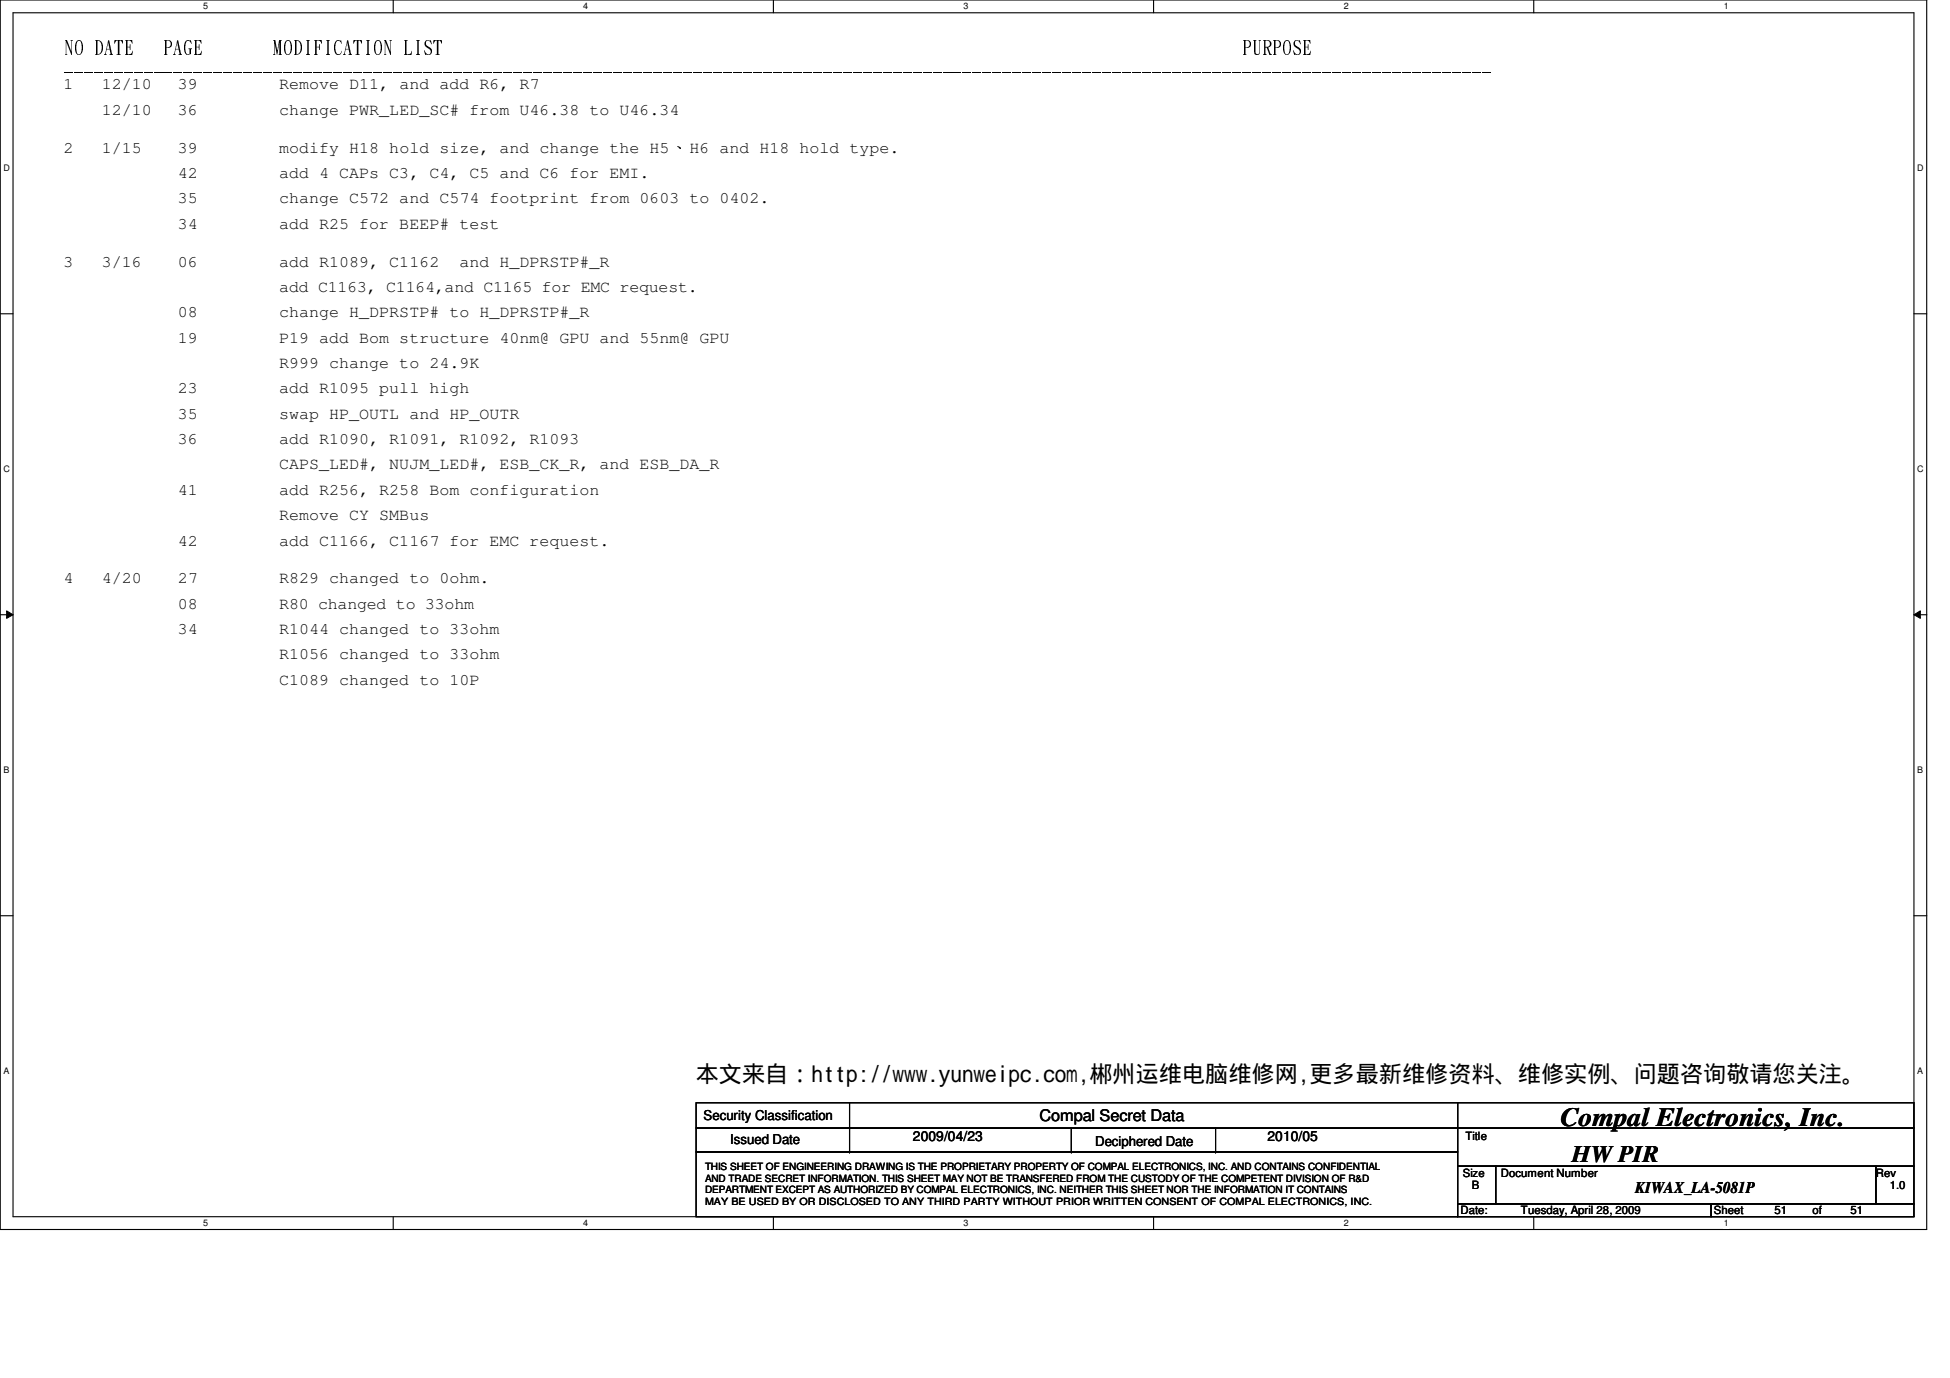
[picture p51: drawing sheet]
<svg xmlns="http://www.w3.org/2000/svg" width="297mm" height="210mm" viewBox="0 0 297 210" stroke-linecap="round" stroke-linejoin="round" font-family="sans-serif">
<defs><g id="words">
<text font-size="4" x="237.7" y="171.6">Compal Electronics, Inc.</text>
<text font-size="3.6" x="239.4" y="177">HW PIR</text>
<text font-size="3.5" x="106" y="164.8">本文来自：http://www.yunweipc.com,郴州运维电脑维修网,更多最新维修资料、维修实例、问题咨询敬请您关注。</text>
<g font-size="3">
<text x="9.7" y="8.3">NO DATE</text>
<text x="9.7" y="11.9">-----------------------------------------------------------------------------------------------------------------------------------------------</text>
<text x="24.9" y="8.3">PAGE</text>
<text x="41.6" y="8.3">MODIFICATION LIST</text>
<text x="189.2" y="8.3">PURPOSE</text>
</g>
<g font-size="2.5">
<text x="9.7" y="13.6">1</text>
<text x="15.5" y="13.6">12/10</text>
<text x="15.5" y="17.4">12/10</text>
<text x="27.1" y="13.6">39</text>
<text x="27.1" y="17.4">36</text>
<text x="42.5" y="13.6">Remove D11, and add R6, R7</text>
<text x="42.5" y="17.4">change PWR_LED_SC# from U46.38 to U46.34</text>
<text x="9.7" y="23.2">2</text>
<text x="15.5" y="23.2">1/15</text>
<text x="27.1" y="23.2">39</text>
<text x="42.5" y="23.2">modify H18 hold size, and change the H5、H6 and H18 hold type.</text>
<text x="27.1" y="27.1">42</text>
<text x="42.5" y="27.1">add 4 CAPs C3, C4, C5 and C6 for EMI.</text>
<text x="27.1" y="30.9">35</text>
<text x="27.1" y="34.8">34</text>
<text x="42.5" y="30.9">change C572 and C574 footprint from 0603 to 0402.</text>
<text x="42.5" y="34.8">add R25 for BEEP# test</text>
<text x="9.7" y="40.6">3</text>
<text x="15.5" y="40.6">3/16</text>
<text x="27.1" y="40.6">06</text>
<text x="42.5" y="40.6">add R1089, C1162</text>
<text x="70" y="40.6">and H_DPRSTP#_R</text>
<text x="42.5" y="44.5">add C1163, C1164,and C1165 for EMC request.</text>
<text x="27.1" y="48.3">08</text>
<text x="27.1" y="52.2">19</text>
<text x="42.5" y="52.2">P19 add Bom structure 40nm@ GPU and 55nm@ GPU</text>
<text x="42.5" y="48.3">change H_DPRSTP# to H_DPRSTP#_R</text>
<text x="27.1" y="59.9">23</text>
<text x="42.5" y="56">R999 change to 24.9K</text>
<text x="42.5" y="59.9">add R1095 pull high</text>
<text x="27.1" y="63.8">35</text>
<text x="42.5" y="63.8">swap HP_OUTL and HP_OUTR</text>
<text x="27.1" y="67.6">36</text>
<text x="42.5" y="71.5">CAPS_LED#, NUJM_LED#, ESB_CK_R, and ESB_DA_R</text>
<text x="42.5" y="67.6">add R1090, R1091, R1092, R1093</text>
<text x="27.1" y="75.4">41</text>
<text x="42.5" y="75.4">add R256, R258 Bom configuration</text>
<text x="27.1" y="83.1">42</text>
<text x="42.5" y="79.2">Remove CY SMBus</text>
<text x="42.5" y="83.1">add C1166, C1167 for EMC request.</text>
<text x="9.7" y="88.9">4</text>
<text x="15.5" y="88.9">4/20</text>
<text x="27.1" y="88.9">27</text>
<text x="42.5" y="88.9">R829 changed to 0ohm.</text>
<text x="27.1" y="92.8">08</text>
<text x="42.5" y="92.8">R80 changed to 33ohm</text>
<text x="27.1" y="96.6">34</text>
<text x="42.5" y="96.6">R1044 changed to 33ohm</text>
<text x="42.5" y="100.5">R1056 changed to 33ohm</text>
<text x="42.5" y="104.3">C1089 changed to 10P</text>
<text x="158.4" y="170.8">Compal Secret Data</text>
<text x="249.1" y="181.8">KIWAX_LA-5081P</text>
</g>
<g font-size="2.1">
<text x="107.2" y="170.6">Security Classification</text>
<text x="139.1" y="173.8">2009/04/23</text>
<text x="193.1" y="173.8">2010/05</text>
<text x="111.2" y="174.3">Issued Date</text>
<text x="166.8" y="174.5">Deciphered Date</text>
</g>
<g font-size="1.7">
<text x="223.2" y="173.6">Title</text>
<text x="222.8" y="179.2">Size</text>
<text x="228.6" y="179.2">Document Number</text>
<text x="285.7" y="179.2">Rev</text>
<text x="222.5" y="185">Date:</text>
<text x="224.2" y="181.1">B</text>
<text x="231.7" y="185">Tuesday, April 28, 2009</text>
<text x="261.1" y="185">Sheet</text>
<text x="270.3" y="185">51</text>
<text x="276.1" y="185">of</text>
<text x="281.9" y="185">51</text>
<text x="287.9" y="181.1">1.0</text>
</g>
<g font-size="1.5">
<text x="107.4" y="178.2">THIS SHEET OF ENGINEERING DRAWING IS THE PROPRIETARY PROPERTY OF COMPAL ELECTRONICS, INC. AND CONTAINS CONFIDENTIAL</text>
<text x="107.4" y="181.8">DEPARTMENT EXCEPT AS AUTHORIZED BY COMPAL ELECTRONICS, INC. NEITHER THIS SHEET NOR THE INFORMATION IT CONTAINS</text>
<text x="107.4" y="180">AND TRADE SECRET INFORMATION. THIS SHEET MAY NOT BE TRANSFERED FROM THE CUSTODY OF THE COMPETENT DIVISION OF R&amp;D</text>
<text x="107.4" y="183.6">MAY BE USED BY OR DISCLOSED TO ANY THIRD PARTY WITHOUT PRIOR WRITTEN CONSENT OF COMPAL ELECTRONICS, INC.</text>
</g>
<g font-size="1.4">
<text x="30.9" y="1.4">5</text>
<text x="88.9" y="1.4">4</text>
<text x="146.8" y="1.4">3</text>
<text x="204.7" y="1.4">2</text>
<text x="262.6" y="1.4">1</text>
<text x=".5" y="26.1">D</text>
<text x="292.1" y="26.1">D</text>
<text x=".5" y="71.9">C</text>
<text x="292.1" y="71.9">C</text>
<text x=".5" y="117.8">B</text>
<text x="292.1" y="117.8">B</text>
<text x=".5" y="163.6">A</text>
<text x="292.1" y="163.6">A</text>
<text x="30.9" y="186.8">5</text>
<text x="88.9" y="186.8">4</text>
<text x="146.8" y="186.8">3</text>
<text x="204.7" y="186.8">2</text>
<text x="262.6" y="186.8">1</text>
</g>
</g></defs>
<path d="M0 0h293.5v187.3h-293.5zM2 1.9h289.5v183.4h-289.5z" fill="none" stroke="#000" stroke-width=".17"/>
<g fill="#fff">
<path d="M30.9 .2h.8v1.5h-.8z"/>
<path d="M30.9 185.5h.8v1.6h-.8z"/>
</g>
<path d="M59.9 0v1.9M59.9 185.3v2" fill="none" stroke="#000" stroke-width=".17"/>
<g fill="#fff">
<path d="M88.9 .2h.7v1.5h-.7z"/>
<path d="M88.9 185.5h.7v1.6h-.7z"/>
</g>
<path d="M117.8 0v1.9M117.8 185.3v2" fill="none" stroke="#000" stroke-width=".17"/>
<g fill="#fff">
<path d="M146.8 .2h.7v1.5h-.7z"/>
<path d="M146.8 185.5h.7v1.6h-.7z"/>
</g>
<path d="M175.7 0v1.9M175.7 185.3v2" fill="none" stroke="#000" stroke-width=".17"/>
<g fill="#fff">
<path d="M204.7 .2h.7v1.5h-.7z"/>
<path d="M204.7 185.5h.7v1.6h-.7z"/>
</g>
<path d="M233.6 0v1.9M233.6 185.3v2" fill="none" stroke="#000" stroke-width=".17"/>
<g fill="#fff">
<path d="M262.6 .2h.8v1.5h-.8z"/>
<path d="M262.6 185.5h.8v1.6h-.8z"/>
<path d="M.5 24.8h1v1.6h-1z"/>
<path d="M292.1 24.8h.9v1.6h-.9z"/>
<path d="M.5 70.7h1v1.5h-1z"/>
<path d="M292.1 70.7h.9v1.5h-.9z"/>
</g>
<path d="M0 47.8h2M291.5 47.8h2" fill="none" stroke="#000" stroke-width=".17"/>
<g fill="#fff">
<path d="M.5 116.5h.9v1.6h-.9z"/>
<path d="M292.1 116.5h.8v1.6h-.8z"/>
</g>
<path d="M0 93.6h2M291.5 93.6h2" fill="none" stroke="#000" stroke-width=".17"/>
<path d="M1 93l1 .6-1 .6zM291.5 93.6l1-.6v1.2z" fill="#000"/>
<path d="M1 93l1 .6-1 .6zM291.5 93.6l1-.6v1.2z" fill="none" stroke="#000" stroke-width=".15"/>
<g fill="#fff">
<path d="M.5 162.4h.9v1.5h-.9z"/>
<path d="M292.1 162.4h.8v1.5h-.8z"/>
</g>
<g fill="none" stroke="#000" stroke-width=".17">
<path d="M0 139.5h2M291.5 139.5h2M106 168h116v3.8h-116zM106 171.8h116v3.7h-116zM106 175.5h116v9.8h-116zM129.4 171.8h.1M129.4 175.5h.1M129.4 168v7.5M163.2 175.5h.1M163.2 171.8v3.7M185.2 175.5h.1M185.2 171.8v3.7"/>
<path d="M222 168h69.5v3.8h-69.5zM222 171.8h69.5v5.8h-69.5zM222 177.6h5.8v5.8h-5.8zM227.8 177.6h57.9v5.8h-57.9zM285.7 177.6h5.8v5.8h-5.8zM222 183.4h38.6v1.9h-38.6zM260.6 183.4h30.9v1.9h-30.9z"/>
</g>
<use href="#words"/>
</svg>
